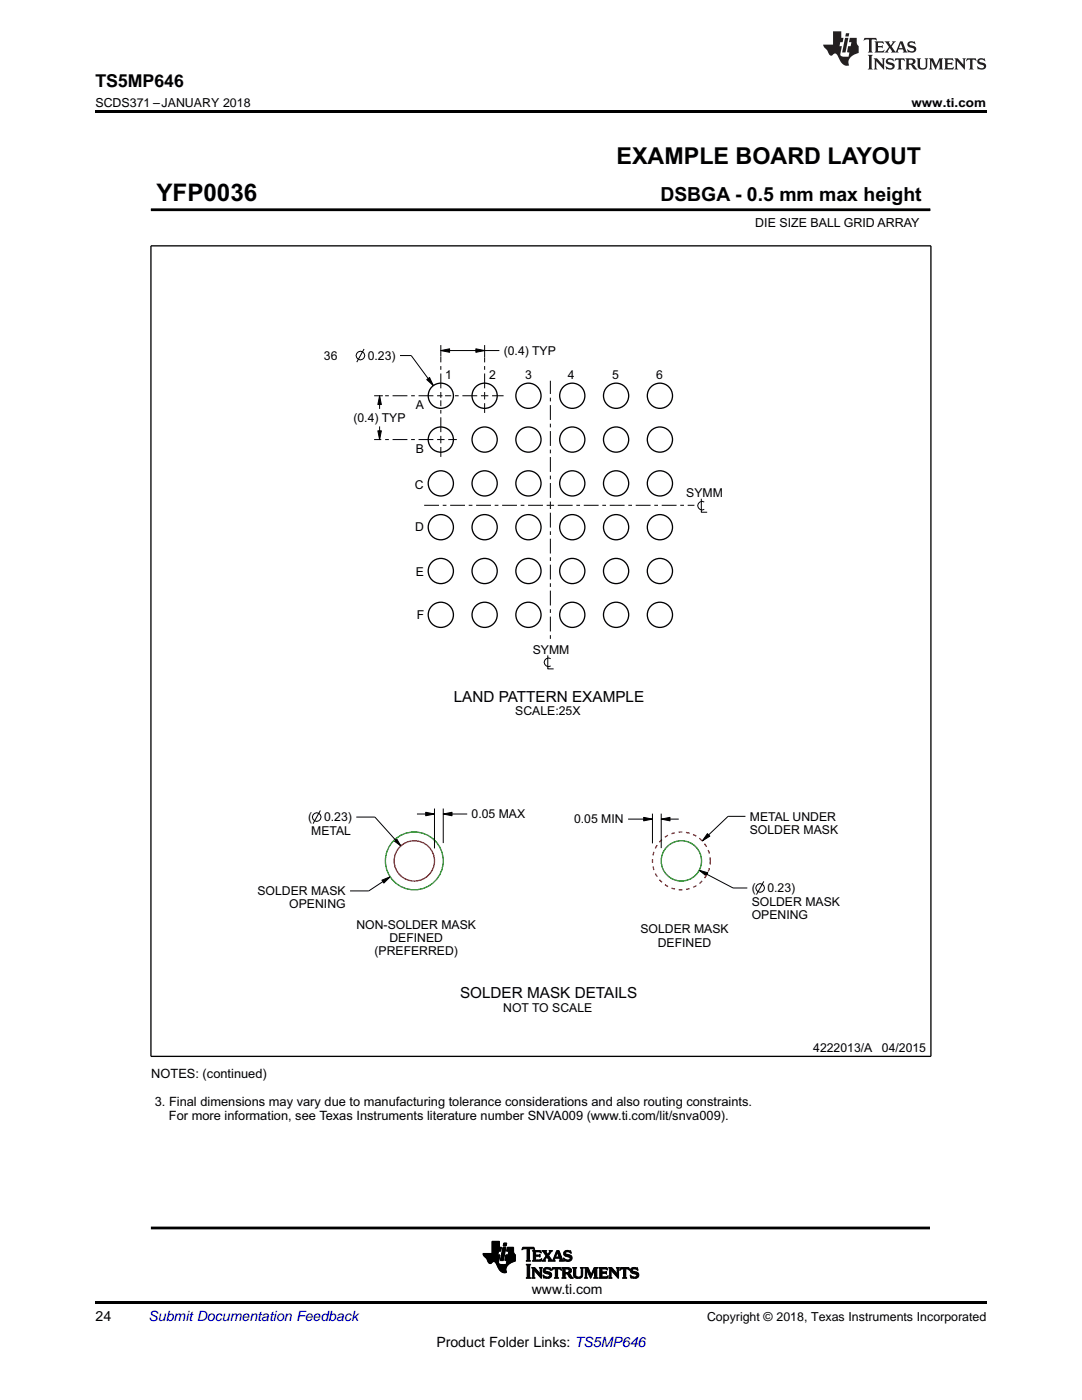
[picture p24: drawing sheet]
<svg xmlns="http://www.w3.org/2000/svg" width="216mm" height="279mm" viewBox="0 0 216 279" stroke-linecap="round" stroke-linejoin="round" font-family="sans-serif">
<defs><g id="words">
<text font-size="4.8" x="31.2" y="40.1">YFP0036</text>
<text font-size="4.6" x="123" y="32.7">EXAMPLE BOARD LAYOUT</text>
<text font-size="3.9" x="131.8" y="40.1">DSBGA - 0.5 mm max height</text>
<text font-size="3.5" x="19" y="17.3">TS5MP646</text>
<g font-size="3">
<text x="90.5" y="140">LAND PATTERN EXAMPLE</text>
<text x="91.8" y="199.1">SOLDER MASK DETAILS</text>
</g>
<g font-size="2.8">
<text x="19" y="263.6">24</text>
<text x="106.1" y="258.2">www.ti.com</text>
<text x="87.1" y="268.9">Product Folder Links: TS5MP646</text>
</g>
<text font-size="2.8" fill="#0000c8" x="29.6" y="263.6">Submit Documentation Feedback</text>
<g font-size="2.6">
<text x="30.2" y="215.2">NOTES: (continued)</text>
<text x="30.9" y="220.7">3. Final dimensions may vary due to manufacturing tolerance considerations and also routing constraints.</text>
<text x="33.7" y="223.4">For more information, see Texas Instruments literature number SNVA009 (www.ti.com/lit/snva009).</text>
</g>
<g font-size="2.5">
<text x="19" y="21.4">SCDS371 –JANUARY 2018</text>
<text x="181.9" y="21.4">www.ti.com</text>
<text x="150.7" y="45.4">DIE SIZE BALL GRID ARRAY</text>
<text x="141.1" y="263.6">Copyright © 2018, Texas Instruments Incorporated</text>
</g>
<g font-size="2.4">
<text x="64.6" y="71.8">36</text>
<text x="73.4" y="71.8">0.23)</text>
<text x="100.5" y="70.8">(0.4) TYP</text>
<text x="88.8" y="75.6">1</text>
<text x="97.6" y="75.6">2</text>
<text x="104.8" y="75.6">3</text>
<text x="113.3" y="75.6">4</text>
<text x="122.2" y="75.6">5</text>
<text x="130.9" y="75.6">6</text>
<text x="83" y="81.6">A</text>
<text x="70.5" y="84.2">(0.4) TYP</text>
<text x="82.9" y="90.4">B</text>
<text x="82.8" y="97.6">C</text>
<text x="136.9" y="99.2">SYMM</text>
<text x="82.8" y="106.1">D</text>
<text x="83" y="115">E</text>
<text x="83.2" y="123.6">F</text>
<text x="106.3" y="130.4">SYMM</text>
<text x="102.8" y="142.7">SCALE:25X</text>
<text x="61.5" y="163.9">(</text>
<text x="62.1" y="166.6">METAL</text>
<text x="64.7" y="163.9">0.23)</text>
<text x="94.1" y="163.3">0.05 MAX</text>
<text x="114.6" y="164.3">0.05 MIN</text>
<text x="149.6" y="163.8">METAL UNDER</text>
<text x="149.6" y="166.4">SOLDER MASK</text>
<text x="51.4" y="178.7">SOLDER MASK</text>
<text x="150" y="178.1">(</text>
<text x="153.1" y="178.1">0.23)</text>
<text x="57.7" y="181.3">OPENING</text>
<text x="71.1" y="185.4">NON-SOLDER MASK</text>
<text x="150" y="180.7">SOLDER MASK</text>
<text x="150" y="183.3">OPENING</text>
<text x="74.7" y="190.7">(PREFERRED)</text>
<text x="77.7" y="188">DEFINED</text>
<text x="127.8" y="186.3">SOLDER MASK</text>
<text x="131.2" y="188.9">DEFINED</text>
<text x="100.4" y="201.9">NOT TO SCALE</text>
<text x="162.3" y="209.9">4222013/A</text>
<text x="176" y="209.9">04/2015</text>
</g>
</g></defs>
<g fill="#000">
<path d="M19 22h177.8v.5h-177.8zM75.7 79l.4 1.7h-.7zM85.2 75.8l.5-.5 .8 1.7zM88 70l1.7-.4v.7zM95 69.6l1.7 .4-1.7 .3zM75.4 86h.7l-.4 1.7zM76.2 175.7l1.7-.7-1.3 1.2zM78.6 167.8l.5-.5 .9 1.5zM84.9 162.1l1.8 .4-1.8 .3zM88.4 162.5l1.8-.4v.7zM128.4 163.1l1.8 .4-1.8 .3zM131.9 163.5l1.8-.4v.7z"/>
<path d="M139.5 173.7l1.7 .5-.3 .6zM141.2 166.4l.4 .5-1.5 .9zM19 259.7h177.8v.5h-177.8z"/>
</g>
<g fill="none" stroke="#000" stroke-width=".2">
<path d="M30.1 41.9h155.5M185.6 41.6v.5M72.6 69.6l-1.4 2.7M74.7 79h1.7M75.7 79l.4 1.7h-.7zM75.7 79v2.6M79.8 71h2.3l4.4 6M85.2 75.8l.5-.5 .8 1.7zM88 70l1.7-.4v.7zM88 68.9v2.2M88 70h11.6M95 69.6l1.7 .4-1.7 .3z"/>
<path d="M96.7 68.9v2.4M74.7 87.7h1.4M75.4 86h.7l-.4 1.7zM75.7 85.1v2.6M139.9 99.5v2.7h1.2M140.5 100.2a.86 .86 0 0 0-1.3 .7 .86 .86 0 0 0 1.3 .7M109.3 130.8v2.7h1.2M109.9 131.5a.86 .86 0 0 0-1.3 .7 .86 .86 0 0 0 1.3 .7M63.9 161.8l-1.4 2.6M71.1 163.1h3.7l5.2 5.7M76.2 175.7l1.7-.7-1.3 1.2zM77.9 175l-4.3 2.8h-3.8"/>
<path d="M78.6 167.8l.5-.5 .9 1.5zM83.2 162.5h3.5M84.9 162.1l1.8 .4-1.8 .3zM86.7 161.4v7.9M88.4 162.5l1.8-.4v.7zM88.4 161.4v6.9M88.4 162.5h4.8M125.3 163.5h4.9M128.4 163.1l1.8 .4-1.8 .3zM130.2 162.4v5.9M131.9 163.5l1.8-.4v.7zM131.9 162.4v6.9"/>
<path d="M131.9 163.5h3.5M139.5 173.7l1.7 .5-.3 .6zM139.5 173.7l6.8 3.5h2.8M141.2 166.4l.4 .5-1.5 .9zM148.7 162.9h-3.4l-5.2 4.9M152.4 175.9l-1.5 2.6M96.4 250.2h3M96.4 250.3h3M96.4 250.4h3.4l-.2 1.1M96.4 250.5h3.4M96.5 250.6h3.2M96.6 250.7h3.1"/>
<path d="M96.7 250.8h3M96.8 250.9h2.9M96.9 251h2.8M97 251h2.7M97 251.1h2.6M97.1 251.2h2.5M97.2 251.3h2.4M97.2 251.3l.5 .9 .3-.1 .4-.3 .4 .1 .8 1.5 .6 .5 .5 .1 .4-.1-.1-.6M97.2 251.4h2.4M97.2 251.5h2.4M97.3 251.6h2.2M97.3 251.7h2.2"/>
<path d="M97.4 251.8h1M97.4 251.9h.9M97.4 251.9h.8M97.5 252h.6M97.6 252.1h.5M97.7 252.1h.3M98.2 249.7h1.7l.2-.8h-.4v-1.2h-1.5v2.5h-1.8l.1 .4 .7 .7M98.2 250.1h1.2M98.2 250h1.2M98.2 249.9h1.2M98.2 249.9h1.3M98.2 249.8h1.3"/>
<path d="M98.2 249.7h1.7M98.2 249.6h1.7M98.2 249.5h1.8M98.2 249.4h1.8M98.2 249.3h1.8M98.2 249.2h1.8M98.2 249.1h1.8M98.2 249h1.9M98.2 248.9h1.5M98.2 248.8h1.5M98.2 248.7h1.5M98.2 248.6h1.5"/>
<path d="M98.2 248.5h1.5M98.2 248.4h1.5M98.2 248.3h1.5M98.2 248.2h1.5M98.2 248.1h1.5M98.2 248h1.5M98.2 247.9h1.5M98.2 247.8h1.5M98.7 251.8h.8M98.8 251.9h.7M98.9 251.9h.6M98.9 252h.6"/>
<path d="M98.9 252.1h.6M99 252.1h.5M99 252.2h.6M99.1 252.3h.6M99.1 252.4h1M99.1 252.4h2.3M99.2 252.5h2.1M99.2 252.6h2.1M99.2 252.6h2M99.3 252.7h1.9M99.3 252.8h1.8M99.4 252.9h1.7"/>
<path d="M99.4 253h1.6M99.4 253.1h1.6M99.5 253.1h1.5M99.5 249.7l-.2 .7M99.5 253.2h1.5M99.5 253.3h1.5M99.6 251.5l-.1 .5 .2 .3 1.8 .1M99.6 253.3h1.4M99.6 253.4h1.4M99.7 253.5h1.3M99.8 253.6h1.2M99.8 251.5h.6"/>
<path d="M99.8 251.5h.7M99.9 251.4h.6M99.9 251.3h.6M99.9 253.7h1.1M99.9 251.2h.6M99.9 251.1h.6M99.9 251h.6M99.9 251h.7M100 250.9h.6M100 253.7h1M100 250.8h.6M100 250.7h.6"/>
<path d="M100 250.6h.6M100 250.5h.7M100.1 250.4h.6M100.1 253.8h.9M100.1 250.3h.6M100.1 250.2h.6M100.1 250.1h.6M100.1 250h.6M100.2 249.9h.6M100.2 253.9h.9M100.2 249.8h.6M100.2 249.7h.6"/>
<path d="M100.2 249.6h.6M100.2 249.5h.6M100.2 249.4h.7M100.3 249.4h.6M100.3 249.3h.6M100.3 249.2h.6M100.3 249.1h.6M100.3 254h.8M100.3 249h.6M100.3 249h.7M100.4 248.9h.6l-.6 2.7h-.6zM100.4 248.6h.6"/>
<path d="M100.4 248.5h.6M100.5 248.4h.6M100.5 248.3h.6M100.5 248.2h.6M100.5 248.1h.6M100.5 248.1h.6l-.1 .6h-.6zM100.7 254h.1M100.7 251.5h2.1M100.7 251.4h2.1M100.7 251.4l.1 .2h.3l-.1 .8M100.7 251.3h2.1M100.8 251.5h2"/>
<path d="M100.8 251.2h2M100.8 251.1h2M100.8 251h2M100.8 250.9h2M100.8 250.8h2M100.9 250.8h1.9M100.9 250.7h1.9M100.9 250.6h1.9M100.9 250.5h1.9M101 252.3h.6M101 252.2h.6M101 252.1h.7"/>
<path d="M101 252.1h.9M101.1 252h.9M101.1 251.9h1M101.1 249.7h1.4M101.1 251.9h1.2M101.1 249.6h1.4M101.1 251.8h1.3M101.1 249.5h1.4M101.1 251.7h1.6M101.1 249.4h1.4M101.1 251.7h1.7M101.1 251.6h1.7"/>
<path d="M101.1 249.3h1.4M101.2 249.2h1.3M101.2 249.1h1.3M101.2 249h1.3M101.2 248.9h1.3v.8h-1.4zM101.4 250.3h1.3M101.4 250.2h1.2M101.4 250.1h1.2M101.5 250h1M101.5 249.9h1M101.5 249.8h1M101.5 249.7l-.1 .7"/>
<path d="M102.5 249.7l.1 .4 .2 .3v1.3M102.8 250.4h-1.9l-.2 1M102.8 251.7l-1.3 .6-.4 .5-.1 .5M104.1 249.4h.2M104.2 249.3h.2M104.2 249.2h2.4M104.2 249.1h2.4M104.3 249h2.3M105 251.6h.9M105 255.1h.9M105 252.4h.9M105.1 251.5h.6"/>
<path d="M105.1 255h.7M105.2 249.3h.5M105.2 252.5h.5M105.2 251.4h.5M105.2 249.4l-.1-.2h-.4l-.6 .2 .2-.5h2.2l.2 .5-.5-.2h-.5v.2M105.2 249.4v2l-.2 .2M105.2 251.3h.5M105.2 251.2h.5M105.2 251.1h.5M105.2 251h.5M105.2 250.9h.5M105.2 250.8h.5"/>
<path d="M105.2 250.7h.5M105.2 250.6h.5M105.2 250.5h.5M105.2 250.4h.5M105.2 250.3h.5M105.2 250.2h.5M105.2 250.1h.5M105.2 250h.5M105.2 249.9h.5M105.2 249.8h.5M105.2 249.7h.5M105.2 249.6h.5"/>
<path d="M105.2 249.5h.5M105.2 249.4h.5M105.2 254.9h.5M105.2 252.6h.5M105.2 254.8h.5M105.2 254.7v-2.1l-.2-.3h.9l-.2 .3v2.1M105.2 254.7l-.2 .4h.9l-.2-.4M105.2 254.7h.5M105.2 254.6h.5M105.2 254.5h.5M105.2 254.4h.5M105.2 254.3h.5"/>
<path d="M105.2 254.2h.5M105.2 254.1h.5M105.2 254h.5M105.2 253.9h.5M105.2 253.8h.5M105.2 253.7h.5M105.2 253.6h.5M105.2 253.5h.5M105.2 253.4h.5M105.2 253.3h.5M105.2 253.2h.5M105.2 253.1h.5"/>
<path d="M105.2 253h.5M105.2 252.9h.5M105.2 252.8h.5M105.2 252.7h.5M105.7 249.4v2l.2 .2M106.1 255.1h.7M106.1 253h.6M106.2 253.1h.6M106.2 251.6h1.8M106.2 255h.4M106.3 253.2h.6M106.3 254.9h.3"/>
<path d="M106.3 249.7h1.6M106.3 253.3h.7M106.3 253.3l-.2-.3h.6l1.1 1.2v-.9M106.3 254.7l-.2 .4h.7l-.2-.4M106.3 254.8h.3M106.3 254.7h.3M106.3 254.6h.3M106.3 254.5h.3M106.3 254.4h.3M106.3 254.3h.3M106.3 254.2h.3M106.3 254.1h.3"/>
<path d="M106.3 254h.3M106.3 253.9h.3M106.3 253.8h.3M106.3 253.7h.3M106.3 253.6h.3M106.3 253.5h.9M106.3 253.4h.8M106.3 253.3v1.4M106.4 251.5h1.6M106.4 249.8h1.5M106.4 251.4h.5M106.4 249.9h.5"/>
<path d="M106.4 250.5h1.1l.3-.2v.6l-.3-.2h-.6v.6M106.4 251.3h.5M106.4 251.2h.5M106.4 251.1h.5M106.4 251h.5M106.4 250.9h.5M106.4 250.8h.5M106.4 250.7h.5M106.4 250.6h1.4M106.4 250.5h1.4M106.4 250.4h.5M106.4 250.3h.5"/>
<path d="M106.4 250.2h.5M106.4 250.1h.5M106.4 250h.5M106.4 249.3h.3M106.6 249.4h.1M106.6 253.6h.6M106.7 253.7h.6M106.8 253.8h.6M106.9 250l.1-.2h.5l.5 .3M106.9 250v.5M106.9 253.9h.6M107 254h.6"/>
<path d="M107.1 254.1h.6M107.2 254.2h.9M107.2 254.3h.9M107.3 254.4h.8M107.4 254.5h.7M107.5 254.6h.6M107.5 250.5h.3M107.6 254.7h.5M107.6 253h.7M107.6 250.7h.2M107.7 251.4h.3M107.7 250.4h.1"/>
<path d="M107.7 254.8h.4M107.7 250.8h.1M107.7 249.9h.3M107.7 253.1h.5M107.8 254.9h.3M107.8 253.2h.3M107.8 253.3h.3M107.8 253.3l-.2-.3h.7l-.2 .3M107.8 254.1h.3M107.8 254h.3M107.8 253.9h.3M107.8 253.8h.3"/>
<path d="M107.8 253.7h.3M107.8 253.6h.3M107.8 253.5h.3M107.8 253.4h.3M107.8 255h.3M107.9 250h.1M107.9 251.3h.2M107.9 255.1h.2M108 250.1h.1M108 251.2h.1M108 250.1l-.1-.5h-1.7l.2 .3v1.5l-.2 .2M108.1 253.3v1.8l-1.5-1.6v1.2"/>
<path d="M108.1 251.6h.8M108.1 251.2l-.5 .2h-.7v-.1M108.1 251.2l-.2 .5-1.7-.1M108.2 249.7h.8M108.3 251.5h.4M108.3 254.5l.9 .4 .3-.1 .2-.3M108.3 254.5l.2 .6 .2-.1 .5 .1 .7-.2 .2-.4M108.3 254.5h.1M108.3 249.8h.7M108.4 254.6h.1M108.4 254.7h.2M108.4 253.6l.2 .4 .9 .3 .2 .2"/>
<path d="M108.4 253.6h.4M108.4 253.5h.4M108.4 253.7h.5M108.4 251.4h.3M108.4 254.8h.4M108.4 253.4h.4M108.4 253.8h.9M108.4 249.9h.6M108.4 254.9h.7M108.4 253.3h.5M108.5 255h1.3M108.5 253.9h1.2"/>
<path d="M108.5 251.3h.3M108.5 255.1h.1M108.5 250h.5M108.5 253.2h1.3M108.5 251.2h.4M108.6 254h1.3M108.6 250.1h.5M108.6 253.1h1.2M108.6 251.1h.3M108.6 250.2h.6M108.7 251h.3M108.7 250.3h.5"/>
<path d="M108.7 254.1h1.3M108.8 250.9h.2M108.8 253.5l.1 .2 1 .3 .2 .5M108.8 253.5l.1-.2 .3-.1 .7 .3-.1-.5-.2 .1-.5-.2-.5 .2-.2 .5M108.8 250.4h.8M108.8 255.1h.9M108.8 253h.7M108.8 250.8h.9M108.8 250.5h.7M108.9 251.6l-.2-.1 .4-.7 .4 .7-.1 .1M108.9 250.7h.7M108.9 250.5h.6"/>
<path d="M109 250.6h.5M109 254.2h1M109.2 250.9h.5M109.3 251h.5M109.3 254.9h.6M109.3 251.1h.6M109.4 251.6h1.4M109.4 250.3h.3M109.4 251.2h.5M109.4 254.3h.7M109.5 250.2h.2M109.5 250.6l.7 1 .9-2h.5l.7 1.8 .2 .2"/>
<path d="M109.5 251.3h.5M109.5 250.1h.3M109.5 253.3h.4M109.5 251.4h.6M109.5 251.5h.7M109.6 254.8h.4M109.6 250h.3M109.6 254.4h.5M109.6 249.7h.6M109.6 249.9l-.3 .5-.3-.6 .1-.2h-1l.9 1-.6 .9-.3 .1M109.6 249.9l-.1-.3h.8l-.8 1M109.6 254.7h.4"/>
<path d="M109.6 249.9h.4M109.7 254.5h.4M109.7 254.6h.4M109.7 253h.1M109.7 249.8h.3M109.7 253.4h.2M109.8 253.5h.1M110 253.5h.1M110.1 253.4h.1M110.1 253.3h.2M110.1 253.2h1.9M110.2 253.1h1.7"/>
<path d="M110.2 253h1.7M110.3 251.5h.3M110.3 251.4h.3M110.4 251.3h.3M110.4 251.2h.3M110.5 251.1h1.6M110.5 251h1.6M110.5 250.9h1.6M110.6 250.8h.3M110.6 255.1h.9M110.6 250.7h.3M110.7 250.6h.2"/>
<path d="M110.7 250.5h.3M110.8 255h.5M110.8 251.1l-.2 .4 .2 .1M110.8 250.4h.3M110.8 254.9h.5M110.8 253.3h.5M110.8 250.3h.3M110.8 254.7v-1.4h-.4l-.3 .3 .1-.6h1.7l.1 .6-.3-.3h-.4v1.4M110.8 254.7l-.2 .4h.9l-.2-.4M110.8 254.8h.5M110.8 254.7h.5M110.8 254.6h.5"/>
<path d="M110.8 254.5h.5M110.8 254.4h.5M110.8 254.3h.5M110.8 254.2h.5M110.8 254.1h.5M110.8 254h.5M110.8 253.9h.5M110.8 253.8h.5M110.8 253.7h.5M110.8 253.6h.5M110.8 253.5h.5M110.8 253.4h.5"/>
<path d="M110.9 250.2h.2M110.9 250.1h.3M110.9 250h.8M111 249.9h.7M111 249.8h.6M111 249.7h.6M111.2 249.9l.3 1h-.6zM111.3 250.1h.4M111.3 250.2h.5M111.3 250.3h.5M111.4 250.4h.4M111.4 250.5h.5"/>
<path d="M111.5 250.6h.5M111.5 250.7h.5M111.5 250.8h.5M111.6 251.6h.9M111.6 251.1l.2 .4-.2 .1M111.7 251.2h.5M111.7 251.3h.5M111.7 253.3h.3M111.7 251.5h.6M111.7 251.4h.6M111.9 253.4h.1M111.9 253.5h.1"/>
<path d="M112.1 255.1h.9M112.1 253h1.4M112.2 253.1h1.6M112.2 255h.6M112.3 253.2h1.6M112.3 254.9h.5M112.3 253.3h.5M112.3 253.3l-.2-.3h1.3l.5 .2 .1 .4M112.3 254.7l-.2 .4h.9l-.2-.4M112.3 254.8h.5M112.3 254.7h.5M112.3 254.6h.5"/>
<path d="M112.3 254.5h.5M112.3 254.4h.5M112.3 254.3h.5M112.3 254.2h1.3M112.3 254.1h1.4M112.3 254h1.5M112.3 253.9h.5M112.3 253.8h.5M112.3 253.7h.5M112.3 253.6h.5M112.3 253.5h.5M112.3 253.4h.5"/>
<path d="M112.3 253.3v1.4M112.4 251.1h.2M112.4 251h.1M112.5 251.2h.2M112.5 250.2l.2 .4 .9 .3 .1 .2M112.5 251l.7 .5 .4-.1 .1-.3M112.5 250.2h.4M112.5 250.3h.4M112.5 250.1h.3M112.5 251.3h.3M112.5 250.4h.8M112.5 250h.4"/>
<path d="M112.5 251.4h.5M112.5 250.5h1.2M112.5 251.5h1.5M112.5 249.9h.5M112.6 251.6h.1M112.6 250.5h1.3M112.6 249.8h1.3M112.7 250.6h1.3M112.7 249.7h1.2M112.8 253.4v.6M112.8 251.6h1M112.8 250.1l.2 .2 1 .3 .1 .7-.5 .4-.8-.1-.2 .1-.1-.7"/>
<path d="M112.8 250.1l.2-.2 .3-.1 .7 .4M112.9 253.2l-.1 .2M113 250.7h1.1M113 249.6h.5M113.1 253.2l.3 .1 .1 .3M113.2 251.7h.2M113.2 254.3h.5M113.3 254.4h.5M113.3 254.5h.6M113.4 254.6h.5M113.4 250.8h.7M113.4 253.3h.6"/>
<path d="M113.4 253.9h.5M113.4 254.7h.6M113.4 254.7l-.2-.4-.4-.1v.5M113.4 254.7l.4 .4h.6M113.5 254.1l.4 .4M113.5 254.1h.1M113.5 254.8h.6M113.5 253.4h.5M113.5 253.8h.5M113.5 251.4h.5M113.5 253.7h.5M113.5 253.5h.5"/>
<path d="M113.5 249.9h.4M113.5 253.6h.5M113.5 253.6l-.1 .3-.3 .1M113.6 254.9h.5M113.6 255h.7M113.7 250.9h.4M113.7 251.3h.4M113.7 251h.5M113.7 251.2h.4M113.7 250h.3M113.7 251.1h.5M113.8 255.1h.6"/>
<path d="M113.9 250.1h.1M113.9 254.5l.5 .6M114 250.2h.1M114 250.2l-.1-.6-.2 .1-.5-.2-.5 .2-.2 .5M114 253.6l-.1 .3-.4 .2M114.2 253h.9M114.4 253.1h.6M114.4 253.2h.5M114.4 253.3h.5M114.4 253.3l-.2-.3h.9l-.2 .3M114.4 253.3v1.3l.4 .4 .5 .1h.6l.3-.3 .1-.4M114.4 254.4h.5"/>
<path d="M114.4 254.3h.5M114.4 254.2h.5M114.4 254.1h.5M114.4 254h.5M114.4 253.9h.5M114.4 253.8h.5M114.4 253.7h.5M114.4 253.6h.5M114.4 253.5h.5M114.4 253.4h.5M114.4 254.5h.5M114.4 254.6h.5"/>
<path d="M114.5 254.7h.4M114.5 254.8h.5M114.6 254.9h.7M114.7 255h1.3M114.9 254.4l.1 .4 .4 .1 .5-.1 .1-.4M114.9 253.3v1.1M114.9 255.1h1M115.6 254.9h.5M115.8 253h.7M115.8 254.8h.4M115.9 253.1h.4M115.9 254.7h.3"/>
<path d="M116 254.6h.3M116 253.2h.3M116 254.5h.3M116 253.3h.3M116 253.3l-.2-.3h.7l-.2 .3M116 254.4h.3M116 254.3h.3M116 254.2h.3M116 254.1h.3M116 254h.3M116 253.9h.3M116 253.8h.3"/>
<path d="M116 253.7h.3M116 253.6h.3M116 253.5h.3M116 253.4h.3M116 253.3v1.1M116.3 253.3v1.1M116.6 255.1h.7M116.6 253h.8M116.7 253.1h.7M116.7 255h.4M116.8 253.2h.6M116.8 254.9h.3"/>
<path d="M116.8 253.3h.7M116.8 254.8h.3M116.8 253.3l-.2-.3h.8l.6 1.4 .6-1.4h.7l-.2 .3M116.8 254.7l-.2 .4h.7l-.2-.4M116.8 254.7h.3M116.8 254.6h.3M116.8 254.5h.3M116.8 254.4h.3M116.8 254.3h.3M116.8 254.2h.3M116.8 254.1h.3M116.8 254h.3"/>
<path d="M116.8 253.9h.3M116.8 253.8h.3M116.8 253.7h.3M116.8 253.6h.3M116.8 253.5h.8M116.8 253.4h.7M116.8 253.3v1.4M117.1 254.7v-1.3l.7 1.7 .8-1.7v1.3M117.1 253.6h.5M117.2 253.7h.5M117.2 253.8h.5M117.3 253.9h.5"/>
<path d="M117.3 254h.5M117.4 254.1h.4M117.4 254.2h.5M117.4 254.3h.5M117.5 254.4h.7M117.5 254.5h.7M117.6 254.6h.5M117.6 254.7h.5M117.7 254.8h.3M117.7 254.9h.3M117.7 255h.3M117.8 255.1h.1"/>
<path d="M118 254.3h.3M118 254.2h.3M118.1 254.1h.2M118.1 254h.3M118.2 253.9h.2M118.2 253.8h.3M118.3 253.7h.2M118.3 253.6h.3M118.3 253.5h.8M118.4 253.4h.7M118.4 253.3h.7M118.4 255.1h.9"/>
<path d="M118.5 253.2h.6M118.5 253.1h.7M118.5 253h.8M118.6 255h.5M118.6 254.9h.5M118.6 254.8h.5M118.6 254.7l-.2 .4h.9l-.2-.4M118.6 254.7h.5M118.6 254.6h.5M118.6 254.5h.5M118.6 254.4h.5M118.6 254.3h.5"/>
<path d="M118.6 254.2h.5M118.6 254.1h.5M118.6 254h.5M118.6 253.9h.5M118.6 253.8h.5M118.6 253.7h.5M118.6 253.6h.5M119.1 253.3v1.4M119.5 255.1h1.7M119.5 253h1.6M119.6 253.1h1.6M119.6 255h1.7"/>
<path d="M119.7 253.2h1.5M119.7 254.9h1.6M119.7 253.3h.4M119.7 254.8h.4M119.7 254.7h.4M119.7 254.6h.4M119.7 254.5h.4M119.7 254.4h.4M119.7 254.3h.4M119.7 254.2h.4M119.7 254.1h1.3M119.7 254h1.3"/>
<path d="M119.7 253.9h1.3M119.7 253.8h.4M119.7 253.7h.4M119.7 253.6h.4M119.7 253.5h.4M119.7 253.4h.4M119.7 253.3v1.4M120.3 253.2l-.2 .1v.6M120.7 253.9l.3-.2-.1 .6M120.7 253.2l.6 .3-.2-.5h-1.6l.2 .3M120.9 254.2h.1M120.9 253.8h.1"/>
<path d="M120.9 254.3l-.1-.2h-.7v.7h.2M121 253.3h.2M121.1 254.8h.2M121.1 253.4h.2M121.2 253.5h.1M121.3 254.7h.1M121.3 254.6h.1M121.3 254.6l-.6 .2M121.3 254.6l-.1 .5h-1.7l.2-.4M121.4 255.1h.8M121.4 253h.7M121.5 253.1h.7"/>
<path d="M121.6 255h.4M121.6 253.2h.7M121.6 254.9h.3M121.7 253.3h.6M121.7 253.3l-.3-.3h.7l1 1.2v-.9M121.7 254.7l-.3 .4h.8l-.3-.4M121.7 254.8h.2M121.7 254.7h.2M121.7 254.6h.2M121.7 254.5h.2M121.7 254.4h.2M121.7 254.3h.2"/>
<path d="M121.7 254.2h.2M121.7 254.1h.2M121.7 254h.2M121.7 253.9h.2M121.7 253.8h.2M121.7 253.7h.2M121.7 253.6h.2M121.7 253.5h.8M121.7 253.4h.7M121.7 253.3v1.4M122 253.6h.6M122.1 253.7h.6"/>
<path d="M122.2 253.8h.6M122.3 253.9h.6M122.3 254h.6M122.4 254.1h.6M122.5 254.2h.9M122.6 254.3h.8M122.7 254.4h.7M122.8 254.5h.6M122.9 254.6h.5M122.9 254.7h.5M123 253h.6M123 254.8h.4"/>
<path d="M123.1 253.1h.4M123.1 254.9h.3M123.1 253.2h.3M123.1 253.3h.3M123.1 253.3l-.1-.3h.6l-.2 .3M123.1 254.1h.3M123.1 254h.3M123.1 253.9h.3M123.1 253.8h.3M123.1 253.7h.3M123.1 253.6h.3M123.1 253.5h.3"/>
<path d="M123.1 253.4h.3M123.2 255h.2M123.3 255.1h.1M123.4 253.3v1.8l-1.5-1.6v1.2M123.7 253.5h.1M123.7 253.4h.1M123.7 253.3h.2M123.7 253.2h1.9M123.8 253.1h1.7M123.8 253h1.7M124.2 255.1h.9M124.4 255h.5"/>
<path d="M124.4 254.9h.5M124.4 253.3h.5M124.4 254.7v-1.4h-.4l-.3 .3 .1-.6h1.7l.1 .6-.3-.3h-.4v1.4M124.4 254.7l-.2 .4h.9l-.2-.4M124.4 254.8h.5M124.4 254.7h.5M124.4 254.6h.5M124.4 254.5h.5M124.4 254.4h.5M124.4 254.3h.5M124.4 254.2h.5M124.4 254.1h.5"/>
<path d="M124.4 254h.5M124.4 253.9h.5M124.4 253.8h.5M124.4 253.7h.5M124.4 253.6h.5M124.4 253.5h.5M124.4 253.4h.5M125.4 253.3h.2M125.5 253.4h.1M125.6 253.5h.1M125.7 254.5l.9 .4 .3-.1 .2-.3M125.7 254.5l.2 .6 .2-.1 .5 .1 .6-.2 .3-.4"/>
<path d="M125.7 254.5h.1M125.7 254.6h.2M125.8 254.7h.2M125.8 253.6l.2 .4 .9 .3 .2 .2M125.8 253.6h.4M125.8 253.5h.4M125.8 253.7h.5M125.8 254.8h.4M125.8 253.4h.4M125.8 253.8h.9M125.8 254.9h.7M125.8 253.3h.5"/>
<path d="M125.9 255h1.3M125.9 253.9h1.2M125.9 255.1h.1M125.9 253.2h1.3M125.9 254h1.4M126 253.1h1.2M126.1 254.1h1.3M126.2 253.5l.1 .2 1 .3 .2 .5M126.2 253.5l.1-.2 .3-.1 .7 .3-.1-.5-.2 .1-.5-.2-.5 .2-.2 .5M126.2 255.1h.9M126.2 253h.7M126.4 254.2h1"/>
<path d="M126.7 254.9h.6M126.8 254.3h.7M126.9 253.3h.4M127 254.8h.4M127 254.4h.5M127 254.7h.4M127.1 254.5h.4M127.1 254.6h.4M127.1 253h.1M127.1 253.4h.2M127.2 253.5h.1"/>
<circle cx="71.9" cy="71" r=".86"/>
<circle cx="63.2" cy="163.1" r=".86"/>
<circle cx="151.7" cy="177.2" r=".86"/>
</g>
<g fill="none" stroke="#000" stroke-width=".26">
<path d="M30.1 49.1h155.7v161.7h-155.7z"/>
<circle cx="88" cy="79" r="2.51"/>
<circle cx="96.7" cy="79" r="2.51"/>
<circle cx="105.4" cy="79" r="2.51"/>
<circle cx="114.2" cy="79" r="2.51"/>
<circle cx="122.9" cy="79" r="2.51"/>
<circle cx="131.7" cy="79" r="2.51"/>
<circle cx="88" cy="87.7" r="2.51"/>
<circle cx="88" cy="96.5" r="2.51"/>
<circle cx="96.7" cy="87.7" r="2.51"/>
<circle cx="96.7" cy="96.5" r="2.51"/>
<circle cx="105.4" cy="87.7" r="2.51"/>
<circle cx="105.4" cy="96.5" r="2.51"/>
<circle cx="114.2" cy="87.7" r="2.51"/>
<circle cx="114.2" cy="96.5" r="2.51"/>
<circle cx="122.9" cy="87.7" r="2.51"/>
<circle cx="122.9" cy="96.5" r="2.51"/>
<circle cx="131.7" cy="87.7" r="2.51"/>
<circle cx="131.7" cy="96.5" r="2.51"/>
<circle cx="88" cy="105.2" r="2.51"/>
<circle cx="88" cy="114" r="2.51"/>
<circle cx="96.7" cy="105.2" r="2.51"/>
<circle cx="96.7" cy="114" r="2.51"/>
<circle cx="105.4" cy="105.2" r="2.51"/>
<circle cx="105.4" cy="114" r="2.51"/>
<circle cx="114.2" cy="105.2" r="2.51"/>
<circle cx="114.2" cy="114" r="2.51"/>
<circle cx="122.9" cy="105.2" r="2.51"/>
<circle cx="122.9" cy="114" r="2.51"/>
<circle cx="131.7" cy="105.2" r="2.51"/>
<circle cx="131.7" cy="114" r="2.51"/>
<circle cx="88" cy="122.7" r="2.51"/>
<circle cx="96.7" cy="122.7" r="2.51"/>
<circle cx="105.4" cy="122.7" r="2.51"/>
<circle cx="114.2" cy="122.7" r="2.51"/>
<circle cx="122.9" cy="122.7" r="2.51"/>
<circle cx="131.7" cy="122.7" r="2.51"/>
</g>
<path d="M30.1 41.9h155.5M30.1 245.1h155.5" fill="none" stroke="#000" stroke-width=".55"/>
<g fill="none" stroke="#000" stroke-width=".2" stroke-dasharray=".7 .7 3 .7" stroke-linecap="butt">
<path d="M88 79v.4M88 79v-7.8M88 79h-11.6M88 79h.3M96.7 79v3.4M96.7 79v-7.7M96.7 79h-7.9M96.7 79h3.8M88 87.7v3.5M88 87.7v-7.8M88 87.7h-11.9M88 87.7h3.2"/>
<path d="M109.8 100.8v26.9M109.8 100.8v-24.8M109.8 100.8h-25.6M109.8 100.8h28.8"/>
</g>
<g fill="none" stroke="#00a600" stroke-width=".26">
<circle cx="82.7" cy="171.8" r="5.8"/>
<circle cx="136" cy="171.8" r="4"/>
</g>
<circle cx="82.7" cy="171.8" r="4" fill="none" stroke="#f00" stroke-width=".26"/>
<circle cx="136" cy="171.8" r="5.8" fill="none" stroke="#f00" stroke-width=".26" stroke-dasharray=".7 .7" stroke-linecap="butt"/>
<g fill="#231f20">
<path d="M172.5 7.6l-.1 .5 .4-.2h.6v.1v2.1l-.2 .4h.9l-.2-.4v-2.1l.1-.1h.5l.5 .2-.2-.5zM174.5 8.3l.2 .3v1.5l-.2 .4h1.8l.2-.6a1.04 1.04 0 0 1-1.3 .2v-.7h.6l.3 .2v-.6l-.3 .2h-.6v-.6l.8-.1 .4 .3-.2-.5zM176.5 8.3l.9 1.1-.9 1.1h.8l-.2-.2 .4-.7 .5 .7-.2 .2h1.5l-.2-.2 .2-.4h.9l.1 .4-.2 .2h1l-.3-.3-.7-1.9h-.5l-.9 2-.8-1 .9-1h-.8l.1 .3-.4 .5-.3-.6 .1-.2zM179.7 8.6l.4 1h-.7zM181.3 8.4a.63 .63 0 0 0-.2 .7 .63 .63 0 0 0 .6 .4l.6 .2 .1 .2a.75 .75 0 0 1-.7 .4 .75 .75 0 0 1-.6-.5l.1 .7 .1-.1a1.11 1.11 0 0 0 1.5-.6 1.13 1.13 0 0 0-1.2-.8l-.1-.4a1.04 1.04 0 0 1 1.2 .2l-.2-.5-.2 .1-.4-.2zM173.2 10.9l.2 .4v2.2l-.2 .4h1l-.3-.4v-2.2l.3-.4zM174.3 11.6l.3 .4v1.5l-.3 .4h.8l-.2-.4v-1.3l1.5 1.7v-1.9l.2-.4h-.7l.2 .4v.9l-1.1-1.3zM177 11.8a.62 .62 0 0 0-.2 .7 .62 .62 0 0 0 .6 .4l.6 .1 .1 .3a.76 .76 0 0 1-.7 .3 .76 .76 0 0 1-.7-.4l.2 .7 .1-.1a1.11 1.11 0 0 0 1.5-.6 1.13 1.13 0 0 0-1.2-.8l-.1-.4a1.04 1.04 0 0 1 1.2 .2l-.2-.6-.2 .1-.5-.1zM178.7 11.6l-.2 .6a.61 .61 0 0 1 .8-.3v1.6l-.2 .4h.9l-.2-.4v-1.6a.63 .63 0 0 1 .7 .3l-.1-.6zM180.6 11.6l.3 .4v1.5l-.3 .4h1l-.2-.2-.1-.8 .6 .2a.76 .76 0 0 0 1.2 .7l-1-1a.58 .58 0 0 0 .6-.5 .58 .58 0 0 0-.5-.6zM181.4 11.9h.1a.45 .45 0 0 1 .5 .1 .45 .45 0 0 1 .1 .5l-.8 .2zM182.9 11.6l.2 .2a2.17 2.17 0 0 0 .3 1.9 .99 .99 0 0 0 1.6-.6v-1.1l.2-.4h-.7l.2 .2a1.92 1.92 0 0 1-.2 1.8 .6 .6 0 0 1-.9-.5v-1.1l.2-.4zM185.4 11.6l.2 .4v1.5l-.2 .4h.7l-.2-.4v-1.4l.8 1.8 .8-1.8v1.4l-.2 .4h.9l-.2-.4v-1.5l.2-.4h-.8l-.6 1.5-.6-1.5zM188.4 11.6l.2 .4v1.5l-.2 .4h1.8l.1-.6a1.04 1.04 0 0 1-1.2 .1v-.6h.5l.4 .2v-.6l-.4 .2h-.5v-.7h.8l.3 .3-.1-.6zM190.5 11.6l.2 .4v1.5l-.2 .4h.7l-.2-.4v-1.3l1.5 1.7v-1.9l.2-.4h-.7l.2 .4v.9l-1.1-1.3zM192.9 11.6l-.1 .6a.61 .61 0 0 1 .7-.3l.1 1.6-.3 .4h1l-.3-.4 .1-1.6a.63 .63 0 0 1 .7 .3l-.1-.6zM195.2 11.8a.62 .62 0 0 0-.2 .7 .62 .62 0 0 0 .6 .4l.6 .1 .1 .3a.76 .76 0 0 1-.7 .3 .76 .76 0 0 1-.6-.4l.1 .7 .1-.1a1.11 1.11 0 0 0 1.6-.6 1.13 1.13 0 0 0-1.3-.8l-.1-.4a1.04 1.04 0 0 1 1.2 .2l-.1-.6-.2 .1-.5-.1z"/>
<path d="M166.2 6.3v2.6h-1.9v.4l.8 .9a.91 .91 0 0 0 1 .8 .56 .56 0 0 1 .5-.3 .56 .56 0 0 1 .5 .3l.4 .8a1.53 1.53 0 0 0 1.9 1.2 1.54 1.54 0 0 1 1-2.1l.9-.3v-1.4a1.52 1.52 0 0 1-.4-1.6h-1.3l-.2 .8h.5l-.2 .8h-.5l-.1 1v.2l.4 .1-.2 .8a1.93 1.93 0 0 1-1.6-.3l.3-1.8h-.5l.2-.8h.4l.2-.8h-.4v-1.3zM168.6 7.6l-.6 2.9h.7l.6-2.9zM168.8 6.6l-.1 .7h.6l.2-.7z"/>
</g>
<use href="#words"/>
</svg>
